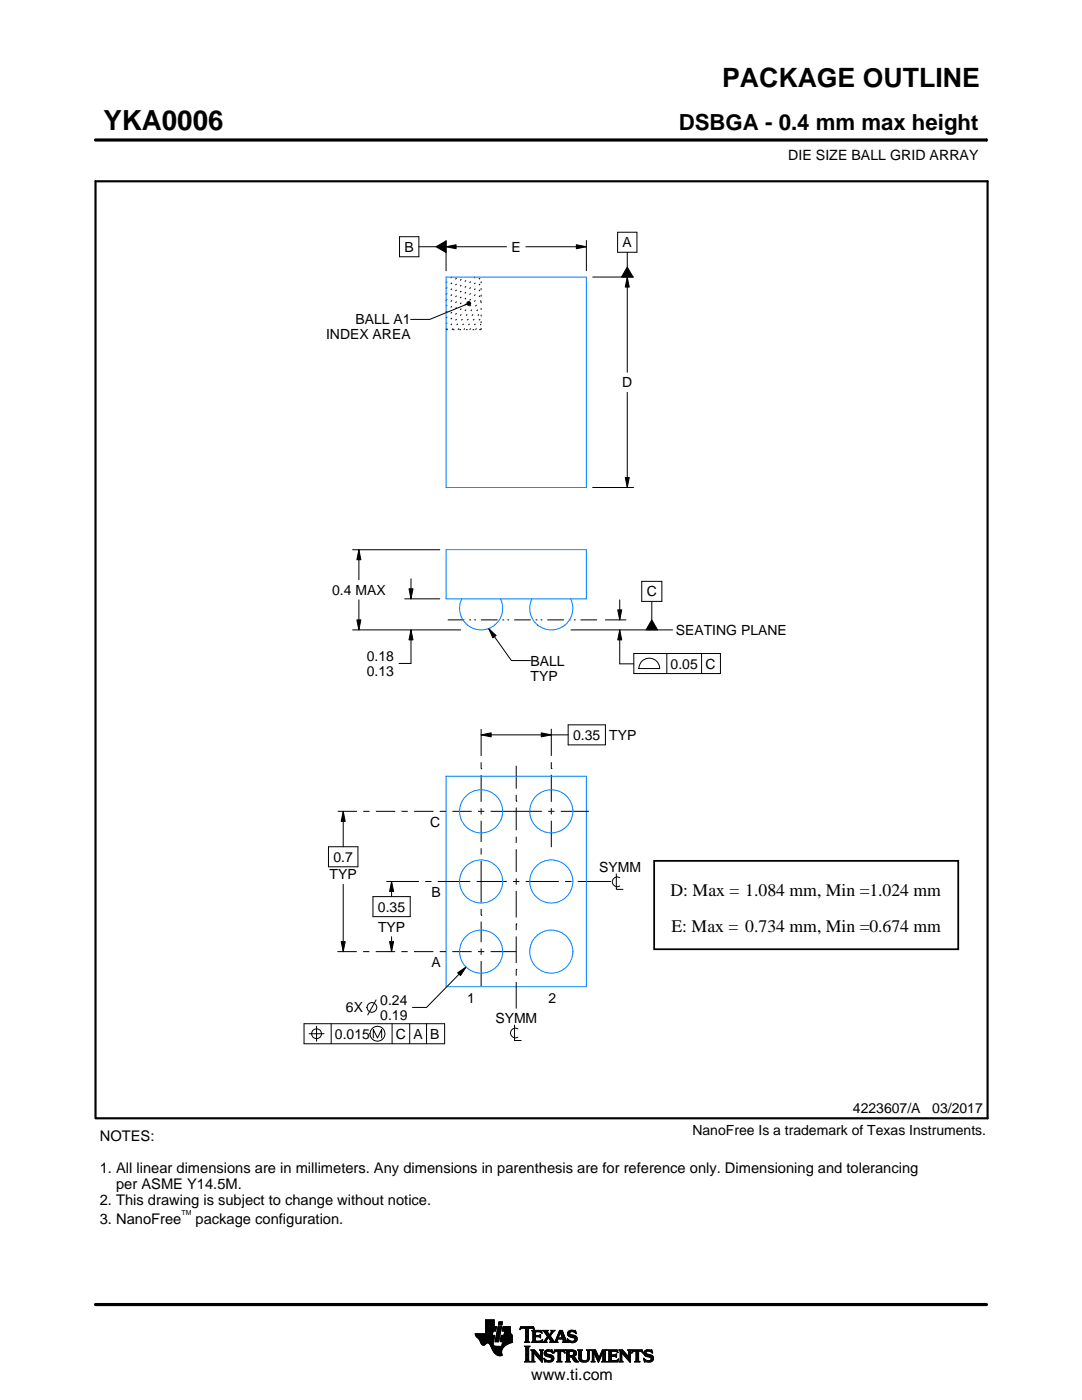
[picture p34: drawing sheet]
<svg xmlns="http://www.w3.org/2000/svg" width="216mm" height="279mm" viewBox="0 0 216 279" stroke-linecap="round" stroke-linejoin="round" font-family="sans-serif">
<defs><g id="words">
<text font-size="5.5" x="20.6" y="26">YKA0006</text>
<text font-size="5.3" x="144.1" y="17.4">PACKAGE OUTLINE</text>
<text font-size="4.4" x="135.4" y="26">DSBGA - 0.4 mm max height</text>
<g font-size="3.5">
<text x="133.8" y="178.9">D: Max = 1.084 mm, Min =1.024 mm</text>
<text x="134" y="185.9">E: Max = 0.734 mm, Min =0.674 mm</text>
</g>
<text font-size="3.2" x="106" y="275.3">www.ti.com</text>
<g font-size="2.9">
<text x="19.9" y="227.8">NOTES:</text>
<text x="19.9" y="234.1">1. All linear dimensions are in millimeters. Any dimensions in parenthesis are for reference only. Dimensioning and tolerancing</text>
<text x="23.2" y="237.3">per ASME Y14.5M.</text>
<text x="19.9" y="240.4">2. This drawing is subject to change without notice.</text>
<text x="19.9" y="244.3">3. NanoFree</text>
<text x="39" y="244.3">package configuration.</text>
</g>
<g font-size="2.8">
<text x="157.3" y="32">DIE SIZE BALL GRID ARRAY</text>
<text x="80.7" y="50.2">B</text>
<text x="102.1" y="50.2">E</text>
<text x="124.2" y="49.3">A</text>
<text x="70.9" y="64.7">BALL A1</text>
<text x="65.1" y="67.7">INDEX AREA</text>
<text x="124.2" y="77.3">D</text>
<text x="66.3" y="118.7">0.4 MAX</text>
<text x="129.1" y="119">C</text>
<text x="73.2" y="131.9">0.18</text>
<text x="134.8" y="126.7">SEATING PLANE</text>
<text x="73.2" y="134.9">0.13</text>
<text x="105.8" y="132.8">BALL</text>
<text x="105.8" y="135.8">TYP</text>
<text x="133.8" y="133.4">0.05 C</text>
<text x="114.4" y="147.7">0.35 TYP</text>
<text x="85.9" y="165.1">C</text>
<text x="66.5" y="172">0.7</text>
<text x="119.5" y="174">SYMM</text>
<text x="65.8" y="175.5">TYP</text>
<text x="86.1" y="179.1">B</text>
<text x="75.4" y="181.9">0.35</text>
<text x="75.4" y="185.9">TYP</text>
<text x="86.1" y="193.1">A</text>
<text x="69" y="202.1">6X</text>
<text x="75.9" y="200.6">0.24</text>
<text x="75.9" y="203.6">0.19</text>
<text x="93.2" y="200.1">1</text>
<text x="109.5" y="200.1">2</text>
<text x="66.8" y="207.3">0.015</text>
<text x="79" y="207.3">C A B</text>
<text x="98.8" y="204.2">SYMM</text>
<text x="138.2" y="226.5">NanoFree Is a trademark of Texas Instruments.</text>
<text x="170.2" y="222.2">4223607/A</text>
<text x="186" y="222.2">03/2017</text>
</g>
<text font-size="1.4" x="36.2" y="242.5">TM</text>
<text font-size=".3" x="101.5" y="28">SCALE 12.000</text>
</g></defs>
<g fill="none" stroke="#000" stroke-width=".2">
<path d="M19.1 27.9h177.7M196.8 27.7v.5M79.7 47.2h3.9v4h-3.9zM83.6 49.2h3.4M87 49.2l2-1.1v2.3zM89 49.2l2-.4v.8zM89 48v6M89 49.2h12.1M104.9 49.2h12.1M115 48.8l2 .4-2 .4zM117 48v6M118.3 55.3h8.1"/>
<path d="M123.2 46.3h3.9v4h-3.9zM125.2 55.3l.4 2h-.8zM125.2 50.3v3M125.2 55.3v19M125.2 53.3l1.1 2h-2.3zM93.2 60.7l-7.5 3h-3.8M93.2 60.4l.2-.2 .4 .1 .1 .3-.1 .3-.4 .1-.2-.3zM125.2 78.3v19M118.3 97.3h8.1M124.8 95.3h.8l-.4 2zM70.4 109.7h17.4M71.6 109.7l.4 2h-.8z"/>
<path d="M71.6 109.7v6M71.6 119.7v6M80.8 119.5h7M81.6 117.5h.8l-.4 2zM82 115.5v4M123.7 119.7v4M128.1 116h4v4h-4zM70.4 125.7h21.5M71.2 123.7h.8l-.4 2zM82 125.7l.4 2h-.8zM82 125.7v6.7h-2.4M97.5 125.4l1.5 1.4-.7 .5z"/>
<path d="M97.5 125.4l4.5 6.4h3.8M113.9 125.7h20.3M120.8 123.7h4.1M123.3 121.7h.8l-.4 2zM123.7 125.7l.4 2h-.8zM123.7 125.7v6.8h2.8M126.5 130.4h17.3v4h-17.3zM128.3 131.8a2.08 2.08 0 0 1 2.2-.2 2.08 2.08 0 0 1 1.1 1.8h-4.1l.1-.6 .3-.6zM130.1 120v3.7M130.1 123.7l1.1 2h-2.3zM133.1 130.4v4M140 130.4v4"/>
<path d="M96 146.7l2-.4v.8zM96 153.4h.1M96 145.5v5.4M96 152.1v1.3M96 154.7v5.3M96 146.7h17.4M103 159.9h.1M103 152.8v4.6M103 158.6v1.3M108 146.3l2 .4-2 .4zM110 153.4h.1M110 145.4v5.5"/>
<path d="M110 152.1v1.3M110 154.6v5.4M113.4 144.7h7.4v4h-7.4zM65.5 169h5.9v4h-5.9zM67.4 161.9h3.8M68.5 161.9l.4 2h-.8zM68.5 161.9v7.1M68.5 176.5v13.4M72.5 161.9h1.2M74.4 178.9h7.5v4h-7.5zM75 161.9h3.9M77.1 175.9h6.5"/>
<path d="M78.1 175.9l.4 2h-.8zM78.1 175.9v3M80.1 161.9h1.3M82.6 161.9h3.9M84.8 175.9h1.3M87.4 175.9h6.4M87.7 161.9h1.3M90.3 161.9h3.8M95.1 175.9h6M95.4 161.9h1.2M96 161.3v1.2M96 163.8v4.2"/>
<path d="M96 169.3v1.2M96 171.8v8.3M97.9 161.9h10.2M102.4 175.9h1.2M103 161.2v4.5M103 167v1.2M103 169.5v4.5M103 175.3v1.2M103 177.8v5.3M104.9 175.9h6.6M109.4 161.9h1.2M110 161.3v1.2"/>
<path d="M110 163.8v5.3M111.9 161.9h5.6M112.8 175.9h1.2M115.3 175.9h6.6M123 174.4v3.1h1.3M123.6 175.2a.98 .98 0 0 0-1.5 .8 .98 .98 0 0 0 1.5 .8M67.3 189.9h3.9M68.1 187.9h.8l-.4 2zM72.5 189.9h1.2M75 189.9h3.8M75 199.6l-1.6 3M77.7 187.9h.8l-.4 2z"/>
<path d="M78.1 186.9v3M80.1 189.9h1.3M82.6 189.9h3.9M87.7 189.9h1.3M90.3 189.9h3.8M91.3 194.1l1.7-1.1-1.1 1.7zM93 193l-7.9 8.1h-2.8M95.4 189.9h1.2M96 182.7h.1M96 181.4v1.3M96 183.9v4.1M96 189.3v1.2"/>
<path d="M96 191.8v5M97.9 189.9h5.1M103 184.4h.1M103 193.5h.1M103 184.4v1.2M103 186.9v5.3M103 193.5v1.2M103 196v5.3M60.7 204.3h28v4h-28zM61.7 206.3h3M63.2 204.8v3M66.1 204.3v4"/>
<path d="M74.5 207.1v-1.6l.8 1.6 .9-1.6v1.6M78.2 204.3v4M81.8 204.3v4M85.1 204.3v4M102.7 204.6v3.1h1.3M103.3 205.3a.98 .98 0 0 0-1.5 .9 .98 .98 0 0 0 1.5 .8M94.8 266.2h3.5M94.8 266.3h3.5M94.9 266.4h3.3M94.9 266.5h3.8l-.2 1.2M94.9 266.5h3.8M95 266.6h3.7"/>
<path d="M95 266.7h3.7M95.1 266.8h3.6M95.2 266.9h3.4M95.3 267h3.3M95.4 267.1h3.2M95.5 267.2h3.1M95.6 267.3h3M95.7 267.4h2.8M95.7 267.5h2.8M95.8 267.6h2.7M95.8 267.7h2.7M95.9 267.8h2.6"/>
<path d="M95.9 267.9h2.5M95.9 268h2.5M96 268h1.1M96 268.1h1M96.1 268.2h.8M96.1 268.3h.7M96.2 268.4h.6M96.3 268.4h.4M96.9 266.1h1.4M96.9 266h1.4M96.9 265.9h1.4M96.9 265.8h1.5"/>
<path d="M96.9 265.7h1.5M96.9 264.7l2.2 .1-.2 .9h-.5l-.2 .8M96.9 265.6h2M96.9 265.5h2M96.9 265.4h2M96.9 265.3h2.1M96.9 265.2h2.1M96.9 265.1h2.1M96.9 265h2.1M96.9 264.9h2.1M96.9 264.8h2.2M96.9 264.6h1.7"/>
<path d="M96.9 264.5h1.7M96.9 264.4h1.7M96.9 264.3h1.7M96.9 264.2h1.7M96.9 264.1h1.7M96.9 264h1.7M96.9 263.9h1.7M96.9 263.8h1.7M96.9 263.7h1.7M96.9 263.6h1.7M96.9 263.5h1.7M96.9 263.4h1.7"/>
<path d="M97.5 268h.9M97.6 268.1h.8M97.7 268.2h.7M97.7 268.3h.7M97.8 268.4h.6M97.9 268.5h.6M97.9 268.6h.7M98 268.7h1.1M98 268.8h2.6M98 268.8h2.5M98.1 268.9h2.3M98.1 269h2.3"/>
<path d="M98.1 269.1h2.2M98.2 269.2h2.1M98.2 269.2h2M98.2 269.3h2M98.3 269.4h1.9M98.3 269.5h1.8M98.4 269.6h1.7M98.4 268v.4l.3 .2 2 .1M98.5 269.7h1.6M98.5 267.7l-.1 .3M98.5 269.8h1.6M98.6 269.9h1.5"/>
<path d="M98.6 264.8v-1.4h-1.7v2.8h-2.1l.1 .3 .7 .8 .7 1.1 .3 .1 .6-.5 .4 .1 1 1.8 .8 .6h.8l-.1-1 .8-1M98.6 270h1.5M98.7 270h1.4M98.8 270.1h1.3M98.8 267.7h.7M98.8 267.6h.7M98.8 267.5h.7M98.9 270.2h1.2M98.9 267.4h.7M98.9 267.3h.7M98.9 267.2h.7M98.9 267.1h.7"/>
<path d="M98.9 267h.7M98.9 270.3h1.3M99 266.9h.6M99 266.9h.7M99 266.8h.7M99 266.7h.7M99 266.6h.7M99 266.5h.7M99.1 270.4h1.1M99.1 266.4h.7M99.1 266.3h.7M99.1 266.2h.7"/>
<path d="M99.1 266.1h.7M99.1 266h.7M99.2 265.9h.7M99.2 265.8h.7M99.2 270.4h1M99.2 265.7h.7M99.2 265.6h.7M99.2 265.5h.7M99.3 265.4h.6M99.3 265.4h.7M99.3 265.3h.7M99.3 265.2h.7"/>
<path d="M99.3 265.1h.7M99.3 265h.7M99.4 270.5h.8M99.4 264.9h.7M99.4 264.8h.7M99.4 264.8h.7l-.6 3h-.7zM99.4 264.5l.2-.7h.7l-.2 .7h-.7M99.5 264.4h.6M99.5 264.3h.7M99.5 264.2h.7M99.5 264.1h.7M99.5 264h.7"/>
<path d="M99.5 263.9h.7M99.6 263.8h.7M99.8 270.6h.1M99.8 267.7h2.4M99.8 267.6h2.4M99.8 267.5h2.4M99.9 267.4h2.3M99.9 267.3h2.3M99.9 267.2h2.3M99.9 267.1h2.3M99.9 267h2.3M99.9 266.9h2.3"/>
<path d="M100 266.9h2.2M100 266.8h2.2M100 266.7h2.2M100 266.6h2.2M100 266.5h2.2M100.1 268.6h.7M100.2 268.5h.7M100.2 268.4h.8M100.2 268.4h.9M100.2 268.3h1M100.2 268.2h1.2M100.2 265.6h1.6"/>
<path d="M100.2 268.1h1.4M100.2 265.5h1.6M100.2 268h1.6M100.3 265.4h1.5M100.3 268h1.7M100.3 267.9h1.9M100.3 265.3h1.5M100.3 267.8h1.9M100.3 265.2h1.5M100.3 265.1h1.5M100.3 265h1.5M100.4 264.9h1.4"/>
<path d="M100.4 264.8h1.4M100.6 266.5l.1-.8h-.5l.2-.9h1.4l.1 1.1 .3 .6v1.4l-1.3 .6M100.6 266.4h1.5M100.6 266.3h1.4M100.6 266.2h1.4M100.6 266.1h1.3M100.7 266h1.2M100.7 265.9h1.2M100.7 265.8h1.1M100.7 265.7h1.1M102.2 266.5h-2.2l-.2 1.1 .5 .2-.2 .9M103.7 265.3h.1"/>
<path d="M103.8 265.2h.2M103.8 265h2.8M103.8 264.9h2.7M103.9 264.8h2.6M104.7 267.8h1M104.7 271.8h1.1M104.7 268.7h1M104.8 267.7h.7M104.8 271.7h.8M104.9 265.2h.6M104.9 268.9h.6M104.9 267.6h.6"/>
<path d="M104.9 267.5l-.2 .3M104.9 267.5h.6M104.9 267.4h.6M104.9 267.3h.6M104.9 267.2h.6M104.9 267.1h.6M104.9 267h.6M104.9 266.8h.6M104.9 266.7h.6M104.9 266.6h.6M104.9 266.5h.6M104.9 266.4h.6"/>
<path d="M104.9 266.3h.6M104.9 266.2h.6M104.9 266.1h.6M104.9 265.9h.6M104.9 265.8h.6M104.9 265.7h.6M104.9 265.6h.6M104.9 265.5h.6M104.9 265.4h.6M104.9 265.3h.6M104.9 271.5h.6M104.9 269h.6"/>
<path d="M104.9 271.4h.6M104.9 271.4v-2.4l-.2-.4h1.1l-.3 .4v2.4M104.9 271.4l-.2 .4h1.1l-.3-.4M104.9 271.3h.6M104.9 271.2h.6M104.9 271.1h.6M104.9 271h.6M104.9 270.9h.6M104.9 270.8h.6M104.9 270.6h.6M104.9 270.5h.6M104.9 270.4h.6"/>
<path d="M104.9 270.3h.6M104.9 270.2h.6M104.9 270.1h.6M104.9 270h.6M104.9 269.9h.6M104.9 269.8h.6M104.9 269.6h.6M104.9 269.5h.6M104.9 269.4h.6M104.9 269.3h.6M104.9 269.2h.6M104.9 269.1h.6"/>
<path d="M105.5 267.5l.2 .3M105.5 267.5v-2.3l.7-.1 .4 .3-.1-.6h-2.6l-.1 .6 .4-.3 .7 .1v2.3M105.7 267.8h-1M105.9 271.8h.8M105.9 269.4h.8M106.1 269.5h.7M106.1 267.8h2M106.1 271.7h.5M106.2 269.6h.7M106.2 271.5h.3M106.2 265.6h1.8M106.2 269.8h.8"/>
<path d="M106.2 271.4h.3M106.2 271.4l-.3 .4h.8l-.2-.4M106.2 271.3h.3M106.2 271.2h.3M106.2 271.1h.3M106.2 271h.3M106.2 270.9h.3M106.2 270.8h.3M106.2 270.6h.3M106.2 270.5h.3M106.2 270.4h.3M106.2 270.3h.3"/>
<path d="M106.2 270.2h.3M106.2 270.1h.3M106.2 270h1M106.2 269.9h.9M106.2 269.8v1.6M106.2 269.8l-.3-.4h.8l1.2 1.4M106.3 267.7h1.8M106.3 265.7h1.8M106.3 267.6h.6M106.3 265.8h.6M106.3 267.5l-.2 .3M106.3 267.5h.5"/>
<path d="M106.3 267.4h.5M106.3 267.3h.5M106.3 267.2h.5M106.3 267.1h.5M106.3 267h.5M106.3 266.8h.5M106.3 266.7h1.6M106.3 266.6h1.6M106.3 266.5h.5M106.3 266.4h.5M106.3 266.3h.5M106.3 266.2h.5"/>
<path d="M106.3 266.1h.5M106.3 265.9h.5M106.4 265.2h.2M106.5 270h.1M106.5 270v1.4M106.5 265.3h.1M106.6 270.1h.7M106.7 270.2h.7M106.8 270.3h.7M106.8 265.9l.2-.1h.6l.6 .2-.2-.5h-1.9l.2 .3v1.7M106.8 265.9v.6h.8l.3-.2v.7M106.9 270.4h.7"/>
<path d="M107 270.5h.7M107.1 270.6h.7M107.2 270.8h1M107.3 270.9h.9M107.4 271h.8M107.5 271.1h.7M107.6 271.2h.6M107.6 266.5h.3M107.7 271.3h.5M107.7 269.4h.7M107.7 266.8h.2M107.7 267.6h.5"/>
<path d="M107.8 266.4h.1M107.8 271.4h.4M107.8 267h.1M107.8 265.8h.3M107.8 269.5h.5M107.9 271.5h.3M107.9 269.6h.3M107.9 267l-.3-.2h-.8l.1 .8h.9l.5-.2M107.9 269.8h.3M107.9 270.6h.3M107.9 270.5h.3M107.9 270.4h.3"/>
<path d="M107.9 270.3h.3M107.9 270.2h.3M107.9 270.1h.3M107.9 270h.3M107.9 269.9h.3M107.9 269.8v1M107.9 269.8l-.2-.4h.7l-.2 .4M108 271.7h.2M108 265.9h.1M108 267.5h.2M108.1 271.8h.1M108.1 266.1h.1"/>
<path d="M108.2 267.4h.1M108.2 269.8v2.1l-1.7-1.9M108.2 267.8h.9M108.3 267.4l-.2 .5-2-.1M108.3 265.6h1M108.5 267.7h.5M108.5 271.1l.8 .4h.5l.2-.1-.1-.4-1-.4-.3-.3 .1-.7 .7-.2 .6 .1 .2-.1 .1 .6-.9-.3-.3 .1-.1 .3 1.3 .4 .2 .6M108.5 271.1h.1M108.5 265.7h.7M108.5 271.2h.2M108.6 271.3h.2M108.6 270.1h.4"/>
<path d="M108.6 270h.4M108.6 270.2h.6M108.6 267.6h.4M108.6 271.4h.4M108.6 269.9h.4M108.6 270.3h1M108.6 265.8h.7M108.6 271.5h.8M108.6 269.8h.5M108.7 271.7h1.5M108.7 270.4h1.3M108.7 267.5h.3"/>
<path d="M108.7 271.8h.1M108.7 265.9h.6M108.7 269.6h1.5M108.8 267.4h.3M108.8 270.5h1.5M108.8 266.1h.6M108.8 269.5h1.4M108.8 267.3h.4M108.9 266.2h.6M108.9 267.2h.4M108.9 266.3h.6M108.9 270.6h1.5"/>
<path d="M109 267.1h.3M109 266.4h1M109.1 271.8h.9M109.1 269.4h.7M109.1 267h.9M109.1 266.5h.8M109.1 267.8h-.9M109.2 266.8h.8M109.2 266.6h.6M109.2 266.7h.7M109.2 266.7l-.6 .9-.4 .2M109.3 270.8h1.1"/>
<path d="M109.5 267.1h.6M109.6 267.2h.6M109.7 271.5h.7M109.7 267.3h.6M109.7 267.8l.2-.2-.5-.7-.4 .8 .1 .1M109.7 267.8h1.6M109.7 266.3h.4M109.7 267.4h.6M109.8 270.9h.7M109.8 266.2h.3M109.8 266.6l.9 1.2 1-2.3h.5l.8 2.1 .3 .2M109.8 267.5h.6"/>
<path d="M109.9 266.1h.3M109.9 269.8h.4M109.9 267.6h.6M109.9 267.7h.7M109.9 271.4h.5M109.9 265.9h.4M110 271h.5M110 265.6h.7M110 265.9l-.4 .5-.4-.6 .2-.3h-1.1l.9 1.2M110 265.9l.1-.2-.2-.2h.8l-.9 1.1M110 271.3h.5M110 265.8h.4"/>
<path d="M110 271.1h.5M110 271.2h.5M110.1 269.4h.1M110.1 265.7h.4M110.1 269.9h.2M110.2 270h.1M110.5 270h.1M110.5 269.9h.2M110.5 271.1l-.2 .5-.8 .3-.6-.2-.2 .1-.2-.7M110.5 269.8h.3M110.6 269.6h2.1M110.6 269.5h2"/>
<path d="M110.6 269.4h2M110.7 267.7h.5M110.8 267.6h.4M110.9 267.5h.3M110.9 267.4h.3M111 267.3h.3M111 267.2h1.8M111 267.1h1.8M111.1 267h.3M111.1 271.8h1M111.1 266.8h.4M111.2 266.7h.3"/>
<path d="M111.2 267.5l.1-.2h1l.1 .2M111.2 267.5v.3h.1M111.2 266.6h.3M111.3 266.5h.3M111.3 271.7h.6M111.3 266.4h.3M111.3 271.5h.6M111.3 267.8h-1.6M111.3 269.8h.6M111.4 266.3h.3M111.4 271.4h.5M111.4 271.4l-.1-1.7h-.4l-.4 .4 .2-.7h1.9l.1 .7-.3-.4h-.5v1.7"/>
<path d="M111.4 270.5h.5M111.4 270.4h.5M111.4 270.3h.5M111.4 270.2h.5M111.4 270.1h.5M111.4 270h.5M111.4 269.9h.5M111.4 271.4l-.3 .4h1l-.2-.4M111.4 271.3h.5M111.4 271.2h.5M111.4 271.1h.5M111.4 271h.5"/>
<path d="M111.4 270.9h.5M111.4 270.8h.5M111.4 270.6h.5M111.4 266.2h.3M111.4 266.1h.4M111.5 265.9h.9M111.5 265.8h.8M111.6 265.7h.7M111.6 265.6h.6M111.8 265.9l.4 1.1h-.8zM111.9 266.1h.5M111.9 266.2h.5"/>
<path d="M111.9 266.3h.6M112 266.4h.5M112 266.5h.6M112.1 266.6h.5M112.1 266.7h.6M112.1 266.8h.6M112.2 267h.5M112.2 267.8h1.1M112.3 267.3h.6M112.3 267.4h.6M112.4 267.5h.6M112.4 267.5v.3h-.2"/>
<path d="M112.4 269.8h.3M112.4 267.6h.6M112.4 267.7h.7M112.6 269.9h.1M112.6 270h.2M112.8 271.8h1M112.8 269.4h1.6M113 269.5h1.7M113 271.7h.7M113 269.6h1.9M113 271.5h.6M113 269.8h.6"/>
<path d="M113 271.4h.6M113 271.4l-.2 .4h1l-.2-.4M113 271.3h.6M113 271.2h.6M113 271.1h.6M113 271h.6M113 270.9h.6M113 270.8h1.5M113 270.6h1.6M113 270.5h1.8M113 270.4h.6M113 270.3h.6"/>
<path d="M113 270.2h.6M113 270.1h.6M113 270h.6M113 269.9h.6M113 269.8v1.6M113 269.8l-.2-.4h1.4l.6 .2 .2 .3v.4l-.2 .3-.4 .1M113.2 267.3h.2M113.2 267.4h.3M113.2 266.2h.5M113.2 266.3h.6M113.2 266.1h.5M113.3 267.5h.3"/>
<path d="M113.3 267.8h-1.1M113.3 266.4h.9M113.3 265.9h.4M113.3 267.6h.6M113.3 266.5h1.3M113.3 267.7h1.6M113.3 265.8h.5M113.3 267.8h.2M113.4 266.6h1.5M113.4 265.7h1.5M113.4 265.7l.5-.2 .7 .1 .2-.1 .1 .7-.7-.4h-.4l-.1 .3 .1 .2 .9 .2 .4 .3 .1 .5-.3 .5-.6 .2-.7-.2-.2 .1-.2-.7 .9 .5 .5-.1 .1-.3-.2-.3-1.1-.4-.2-.4zM113.5 266.7h1.5"/>
<path d="M113.5 265.6h1.4M113.6 271.4v-.6h.4l.7 1h.8M113.6 269.9l.1-.2 .7 .2v.4l-.4 .2M113.6 269.9v.6M113.7 267.8h1.1M113.8 266.8h1.3M113.8 265.5h.6M114 268h.4M114.1 270.9h.6M114.2 271h.6M114.2 271.1h.7M114.3 271.2h.6"/>
<path d="M114.3 267h.8M114.3 269.8h.7M114.3 270.4h.6M114.4 271.3h.6M114.4 270.7l1.1 1.1M114.4 270.7h.1M114.4 271.4h.7M114.4 269.9h.6M114.4 270.3h.6M114.5 267.6h.5M114.5 270.2h.5M114.5 270h.5"/>
<path d="M114.5 265.8h.4M114.5 270.1h.5M114.5 271.5h.7M114.6 271.7h.7M114.6 267.1h.6M114.6 267.5h.5M114.7 267.2h.5M114.7 267.4h.5M114.7 265.9h.3M114.7 267.3h.5M114.7 271.8h.8M114.8 266.1h.2"/>
<path d="M114.9 266.2h.1M115.3 269.4h.9M115.4 269.5h.7M115.5 269.6h.5M115.5 269.8h.5M115.5 269.8v1.4l.4 .5 .6 .2 .7-.1 .3-.3 .1-.5M115.5 271h.5M115.5 270.9h.5M115.5 270.8h.5M115.5 270.6h.5M115.5 270.5h.5M115.5 270.4h.5"/>
<path d="M115.5 270.3h.5M115.5 270.2h.5M115.5 270.1h.5M115.5 270h.5M115.5 269.9h.5M115.5 269.8l-.2-.4h.9l-.2 .4M115.5 271.1h.5M115.5 271.2h.5M115.5 271.3h.6M115.6 271.4h.6M115.7 271.5h.8M115.8 271.7h1.5"/>
<path d="M116 271l.2 .4 .5 .2 .4-.2 .2-.4M116 269.8v1.2M116 271.8h1.1M116.8 271.5h.6M117 269.4h.8M117.1 271.4h.4M117.2 269.5h.5M117.2 271.3h.4M117.2 269.6h.4M117.2 271.2h.4M117.2 271.1h.4M117.3 269.8h.3"/>
<path d="M117.3 271h.3M117.3 270.9h.3M117.3 270.8h.3M117.3 270.6h.3M117.3 270.5h.3M117.3 270.4h.3M117.3 270.3h.3M117.3 270.2h.3M117.3 270.1h.3M117.3 270h.3M117.3 269.9h.3M117.6 269.8l.2-.4h-.8l.2 .3 .1 1.3"/>
<path d="M117.6 269.8v1.2M118 271.8h.7M118 269.4h.8M118.1 269.5h.8M118.1 271.7h.5M118.2 269.6h.7M118.2 271.5h.3M118.2 269.8h.8M118.2 271.4h.3M118.2 269.8l-.2-.4h.8l.7 1.6 .7-1.6h.9l-.3 .4M118.2 271.4l-.2 .4h.7l-.2-.4M118.2 271.3h.3"/>
<path d="M118.2 271.2h.3M118.2 271.1h.3M118.2 271h.3M118.2 270.9h.3M118.2 270.8h.3M118.2 270.6h.3M118.2 270.5h.3M118.2 270.4h.3M118.2 270.3h.3M118.2 270.2h.3M118.2 270.1h.3M118.2 270h.9"/>
<path d="M118.2 269.9h.8M118.2 269.8v1.6M118.6 270.1h.5M118.6 270.2h.6M118.7 270.3h.5M118.7 270.4h.6M118.8 270.5h.5M118.8 270.6h.6M118.9 270.8h.5M118.9 270.9h.6M119 271h.8M119 271.1h.8"/>
<path d="M119.1 271.2h.6M119.1 271.3h.6M119.2 271.4h.4M119.2 271.5h.4M119.3 271.7h.2M119.3 271.8h.2M119.6 270.9h.3M119.6 270.8h.3M119.7 270.6h.3M119.7 270.5h.3M119.8 270.4h.3M119.8 270.3h.3"/>
<path d="M119.9 270.2h.3M119.9 270.1h.3M120 270h.8M120 269.9h.8M120 269.8h.8M120.1 271.8h1M120.1 269.6h.7M120.1 269.5h.8M120.2 269.4h.9M120.2 271.7h.7M120.3 271.5h.5M120.3 271.4h.5"/>
<path d="M120.3 271.4l-.2 .4h1l-.3-.4M120.3 271.4v-1.5l-.9 2-.9-2v1.5M120.3 271.3h.5M120.3 271.2h.5M120.3 271.1h.5M120.3 271h.5M120.3 270.9h.5M120.3 270.8h.5M120.3 270.6h.5M120.3 270.5h.5M120.3 270.4h.5M120.3 270.3h.5"/>
<path d="M120.3 270.2h.5M120.3 270.1h.5M120.8 269.8v1.6M121.2 271.8h2M121.2 269.4h1.9M121.4 269.5h1.8M121.4 271.7h1.9M121.5 269.6h1.7M121.5 271.5h1.8M121.5 269.8h.5M121.5 271.4h.5M121.5 269.8l-.3-.4h1.9l.2 .6"/>
<path d="M121.5 269.9h.5M121.5 269.8v1.6M121.5 271.3h.5M121.5 271.2h.5M121.5 271.1h.5M121.5 271h.5M121.5 270.9h.5M121.5 270.8h.5M121.5 270.6h1.5M121.5 270.5h1.5M121.5 270.4h1.5M121.5 270.3h.5"/>
<path d="M121.5 270.2h.5M121.5 270.1h.5M121.5 270h.5M122.6 270.4l.4-.2v.7l-.2-.2h-.8v.7l.2 .1M122.9 270.8h.1M122.9 270.3h.1M123 269.8h.3M123.1 271.4h.3M123.2 269.9h.1M123.3 270h.1M123.3 270l-.4-.3h-.8l-.1 .7M123.3 271.3h.1"/>
<path d="M123.4 271.2h.1M123.4 271.2l-.2 .6h-2l.3-.4M123.4 271.2l-.3 .3h-.4M123.5 271.8h.8M123.5 269.4h.7M123.6 269.5h.7M123.7 271.7h.5M123.7 269.6h.7M123.7 271.5h.4M123.7 269.8h.8M123.7 271.4h.4M123.7 271.4l-.2 .4h.8l-.2-.4"/>
<path d="M123.7 271.3h.4M123.7 271.2h.4M123.7 271.1h.4M123.7 271h.4M123.7 270.9h.4M123.7 270.8h.4M123.7 270.6h.4M123.7 270.5h.4M123.7 270.4h.4M123.7 270.3h.4M123.7 270.2h.4M123.7 270.1h.4"/>
<path d="M123.7 270h1M123.7 269.9h.9M123.7 269.8v1.6M123.7 269.8l-.2-.4h.7l1.2 1.4 .1-1M124.1 270v1.4M124.1 270h.1M124.2 270.1h.6M124.2 270.2h.7M124.3 270.3h.7M124.4 270.4h.7M124.5 270.5h.7M124.6 270.6h.7"/>
<path d="M124.7 270.8h1.1M124.8 270.9h1M124.9 271h.9M125 271.1h.8M125.1 271.2h.7M125.2 271.3h.6M125.2 269.4h.8M125.3 271.4h.5M125.4 269.5h.5M125.4 271.5h.4M125.4 269.6h.4M125.5 269.8h.3"/>
<path d="M125.5 269.8l-.3-.4h.8l-.2 .4M125.5 270.4h.3M125.5 270.3h.3M125.5 270.2h.3M125.5 270.1h.3M125.5 270h.3M125.5 269.9h.3M125.5 270.6h.3M125.5 270.5h.3M125.5 271.7h.3M125.6 271.8h.2M125.8 269.8v2.1l-1.7-1.9"/>
<path d="M126 270h.1M126.1 269.9h.1M126.1 269.8h.3M126.1 269.6h2.1M126.2 269.5h2M126.2 269.4h2M126.6 271.8h1.1M126.9 271.7h.6M126.9 271.5h.5M126.9 269.8h.5M126.9 271.4h.5M126.9 271.4v-1.7h-.5l-.3 .4 .1-.7h1.9l.2 .7-.4-.4h-.5v1.7"/>
<path d="M126.9 270.5h.5M126.9 270.4h.5M126.9 270.3h.5M126.9 270.2h.5M126.9 270.1h.5M126.9 270h.5M126.9 269.9h.5M126.9 271.4l-.3 .4h1.1l-.3-.4M126.9 271.3h.5M126.9 271.2h.5M126.9 271.1h.5M126.9 271h.5"/>
<path d="M126.9 270.9h.5M126.9 270.8h.5M126.9 270.6h.5M128 269.8h.3M128.1 269.9h.2M128.2 270h.1M128.4 271.1h.1M128.4 271.2h.2M128.5 271.3h.2M128.5 270.1h.4M128.5 270h.4M128.5 270.2h.6"/>
<path d="M128.5 271.4h.4M128.5 269.9h.4M128.5 270.3h1M128.5 271.5h.8M128.5 269.8h.5M128.6 271.7h1.5M128.6 270.4h1.3M128.6 271.8h.1M128.6 269.6h1.5M128.7 270.5h1.5M128.7 269.5h1.4M128.8 270.6h1.5"/>
<path d="M128.9 271.8h1M129 269.4h.7M129.1 270.8l-.6-.4 .1-.7 .5-.3 .8 .1 .2-.1 .1 .7-.8-.4-.4 .1-.1 .2 1.3 .5 .2 .6M129.1 270.8l.7 .2v.4l-.6 .1-.8-.4M129.2 270.8h1.1M129.6 271.5h.7M129.6 270.9h.8M129.8 269.8h.4M129.8 271.4h.5M129.9 271h.5M129.9 271.3h.5M129.9 271.1h.5"/>
<path d="M129.9 271.2h.5M129.9 269.4h.2M130 269.9h.2M130.1 270h.1M130.4 271.1l-.3 .5-.7 .3-.6-.2-.2 .1-.2-.7"/>
<circle cx="63.2" cy="206.3" r=".99"/>
<circle cx="74.2" cy="201.1" r=".98"/>
<circle cx="75.3" cy="206.3" r="1.49"/>
</g>
<g fill="#000">
<path d="M87 49.2l2-1.1v2.3zM89 49.2l2-.4v.8zM115 48.8l2 .4-2 .4zM125.2 55.3l.4 2h-.8zM125.2 53.3l1.1 2h-2.3zM93.2 60.4l.2-.2 .4 .1 .1 .3-.1 .3-.4 .1-.2-.3zM124.8 95.3h.8l-.4 2zM71.6 109.7l.4 2h-.8zM81.6 117.5h.8l-.4 2zM71.2 123.7h.8l-.4 2zM82 125.7l.4 2h-.8zM97.5 125.4l1.5 1.4-.7 .5z"/>
<path d="M123.3 121.7h.8l-.4 2zM123.7 125.7l.4 2h-.8zM130.1 123.7l1.1 2h-2.3zM96 146.7l2-.4v.8zM108 146.3l2 .4-2 .4zM68.5 161.9l.4 2h-.8zM78.1 175.9l.4 2h-.8zM68.1 187.9h.8l-.4 2zM77.7 187.9h.8l-.4 2zM91.3 194.1l1.7-1.1-1.1 1.7z"/>
</g>
<path d="M19.1 36.2h178v187h-178z" fill="none" stroke="#000" stroke-width=".43"/>
<path d="M19 27.9h177.8M19 260.3h177.8" fill="none" stroke="#000" stroke-width=".63"/>
<g fill="none" stroke="#000" stroke-width=".2" stroke-dasharray=".3 1" stroke-linecap="butt">
<path d="M89 56.4l1.2-1.1M89 57.6l2.3-2.3M89 58.8l3.5-3.5M89 60l4.7-4.7M89 61.1l5.8-5.8M89 62.3l7-7M89 63.5l7-7M89 64.6l7-7M89 65.8h7M89 65.8l7-7M90.2 65.8l5.8-5.8M91.4 65.8l4.6-4.7"/>
<path d="M92.5 65.8l3.5-3.5M93.7 65.8l2.3-2.3M94.9 65.8l1.1-1.1M96 65.8v-10.5"/>
</g>
<g fill="none" stroke="#0080ff" stroke-width=".2">
<path d="M89 55.3h28v42h-28zM89 109.7h28v9.8h-28zM92.1 119.5a4.3 4.3 0 0 0 3.9 6.2 4.3 4.3 0 0 0 3.9-6.2M106.1 119.5a4.3 4.3 0 0 0 3.9 6.2 4.3 4.3 0 0 0 3.9-6.2M89 154.9h28v42h-28z"/>
<circle cx="96" cy="161.9" r="4.3"/>
<circle cx="96" cy="175.9" r="4.3"/>
<circle cx="110" cy="161.9" r="4.3"/>
<circle cx="110" cy="175.9" r="4.3"/>
<circle cx="96" cy="189.9" r="4.3"/>
<circle cx="110" cy="189.9" r="4.3"/>
</g>
<path d="M119.1 123.7h-29.9" fill="none" stroke="#000" stroke-width=".2" stroke-dasharray="3.3 1 .3 .7 .3 1" stroke-linecap="butt"/>
<path d="M130.5 171.8h60.7v17.6h-60.7z" fill="none" stroke="#000" stroke-width=".35"/>
<use href="#words"/>
</svg>
